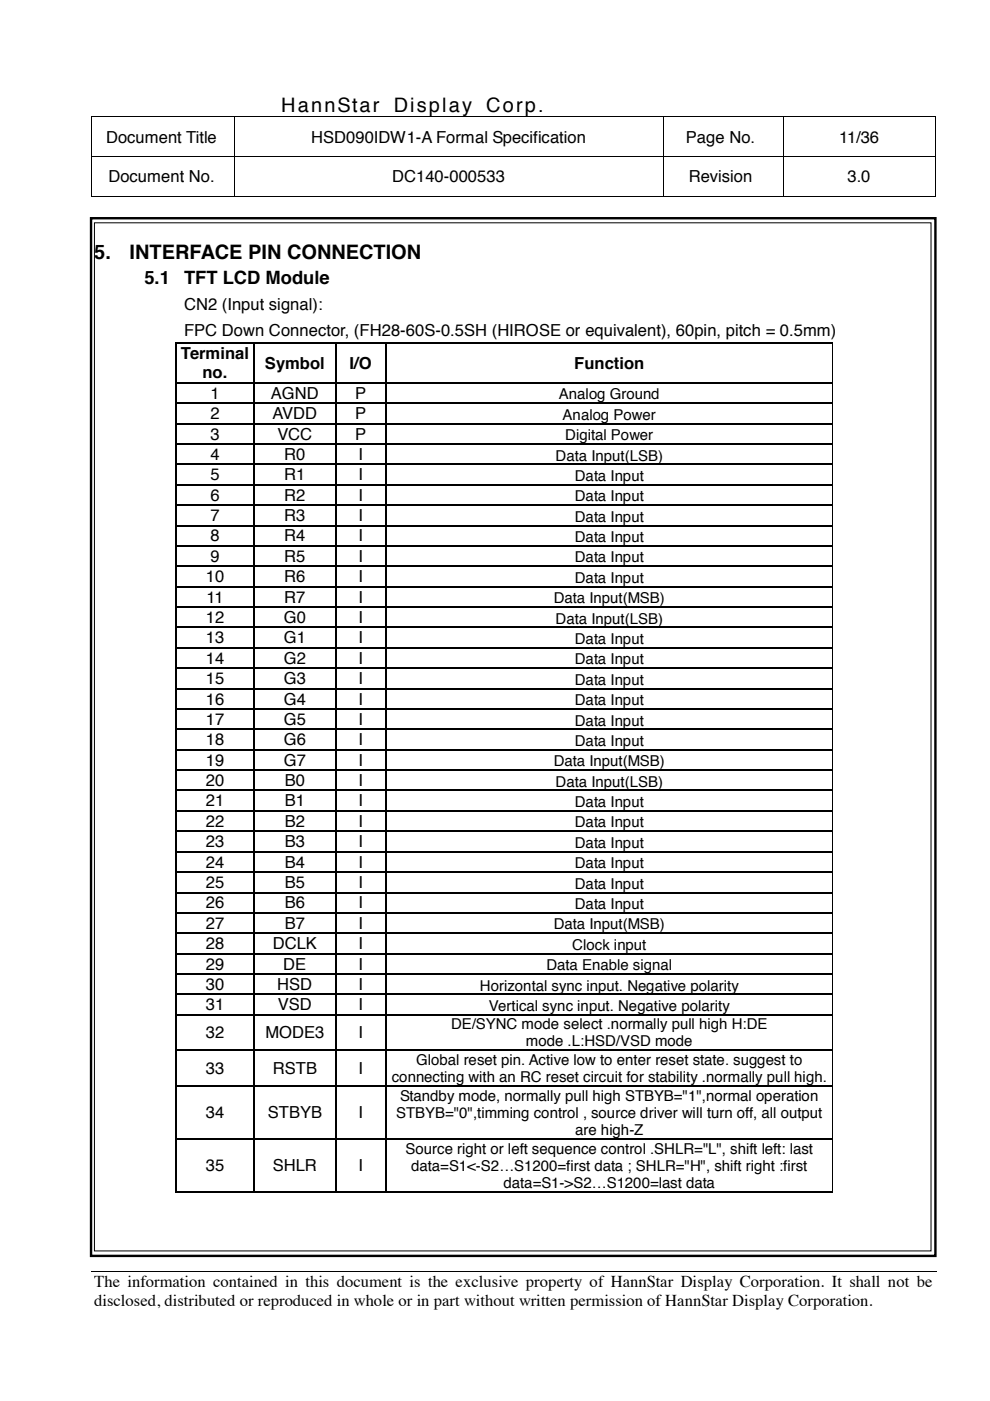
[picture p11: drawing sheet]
<svg xmlns="http://www.w3.org/2000/svg" width="210mm" height="297mm" viewBox="0 0 210 297" stroke-linecap="round" stroke-linejoin="round" font-family="sans-serif">
<defs><g id="words">
<g font-size="4.2">
<text x="59.6" y="23.8">HannStar</text>
<text x="83.5" y="23.8">Display</text>
<text x="103.1" y="23.8">Corp.</text>
<text x="20" y="54.9">5.</text>
<text x="27.5" y="54.9">INTERFACE PIN CONNECTION</text>
</g>
<g font-size="3.9">
<text x="30.6" y="60.2">5.1</text>
<text x="39.1" y="60.2">TFT LCD Module</text>
</g>
<g font-size="3.5">
<text x="22.5" y="30.2">Document Title</text>
<text x="66" y="30.2">HSD090IDW1-A Formal Specification</text>
<text x="145.4" y="30.2">Page No.</text>
<text x="177.9" y="30.2">11/36</text>
<text x="23" y="38.7">Document No.</text>
<text x="83.2" y="38.7">DC140-000533</text>
<text x="146" y="38.7">Revision</text>
<text x="179.7" y="38.7">3.0</text>
<text x="39" y="65.7">CN2 (Input signal):</text>
<text x="39" y="71.2">FPC Down Connector, (FH28-60S-0.5SH (HIROSE or equivalent), 60pin, pitch = 0.5mm)</text>
<text x="38.4" y="76.2">Terminal</text>
<text x="42.9" y="80.2">no.</text>
<text x="56.2" y="78.2">Symbol</text>
<text x="74.1" y="78.2">I/O</text>
<text x="121.8" y="78.2">Function</text>
<text x="44.6" y="84.5">1</text>
<text x="44.6" y="88.9">2</text>
<text x="57.4" y="84.5">AGND</text>
<text x="57.8" y="88.9">AVDD</text>
<text x="75.3" y="88.9">P</text>
<text x="75.3" y="84.5">P</text>
<text x="44.6" y="93.2">3</text>
<text x="58.8" y="93.2">VCC</text>
<text x="75.3" y="93.2">P</text>
<text x="44.6" y="97.5">4</text>
<text x="44.6" y="101.9">5</text>
<text x="60.3" y="97.5">R0</text>
<text x="60.3" y="101.9">R1</text>
<text x="76" y="97.5">I</text>
<text x="76" y="101.9">I</text>
<text x="44.6" y="106.2">6</text>
<text x="60.3" y="106.2">R2</text>
<text x="76" y="106.2">I</text>
<text x="44.6" y="110.5">7</text>
<text x="60.3" y="110.5">R3</text>
<text x="76" y="110.5">I</text>
<text x="44.6" y="114.8">8</text>
<text x="44.6" y="119.1">9</text>
<text x="60.3" y="114.8">R4</text>
<text x="60.3" y="119.1">R5</text>
<text x="76" y="114.8">I</text>
<text x="76" y="119.1">I</text>
<text x="43.6" y="123.4">10</text>
<text x="60.3" y="123.4">R6</text>
<text x="76" y="123.4">I</text>
<text x="43.8" y="127.8">11</text>
<text x="60.3" y="127.8">R7</text>
<text x="76" y="127.8">I</text>
<text x="43.6" y="132.1">12</text>
<text x="43.6" y="136.4">13</text>
<text x="60.2" y="132.1">G0</text>
<text x="60.2" y="136.4">G1</text>
<text x="76" y="132.1">I</text>
<text x="76" y="136.4">I</text>
<text x="43.6" y="140.8">14</text>
<text x="60.2" y="140.8">G2</text>
<text x="76" y="140.8">I</text>
<text x="43.6" y="145.1">15</text>
<text x="43.6" y="149.4">16</text>
<text x="60.2" y="145.1">G3</text>
<text x="60.2" y="149.4">G4</text>
<text x="76" y="145.1">I</text>
<text x="76" y="149.4">I</text>
<text x="43.6" y="153.7">17</text>
<text x="60.2" y="153.7">G5</text>
<text x="76" y="153.7">I</text>
<text x="43.6" y="158">18</text>
<text x="60.2" y="158">G6</text>
<text x="76" y="158">I</text>
<text x="43.6" y="162.3">19</text>
<text x="43.6" y="166.7">20</text>
<text x="60.2" y="162.3">G7</text>
<text x="60.4" y="166.7">B0</text>
<text x="76" y="166.7">I</text>
<text x="76" y="162.3">I</text>
<text x="43.6" y="171">21</text>
<text x="60.4" y="171">B1</text>
<text x="76" y="171">I</text>
<text x="43.6" y="175.3">22</text>
<text x="43.6" y="179.6">23</text>
<text x="60.4" y="175.3">B2</text>
<text x="60.4" y="179.6">B3</text>
<text x="76" y="175.3">I</text>
<text x="76" y="179.6">I</text>
<text x="43.6" y="183.9">24</text>
<text x="60.4" y="183.9">B4</text>
<text x="76" y="183.9">I</text>
<text x="43.6" y="188.3">25</text>
<text x="60.4" y="188.3">B5</text>
<text x="76" y="188.3">I</text>
<text x="43.6" y="192.6">26</text>
<text x="43.6" y="196.9">27</text>
<text x="60.4" y="192.6">B6</text>
<text x="60.4" y="196.9">B7</text>
<text x="76" y="192.6">I</text>
<text x="76" y="196.9">I</text>
<text x="43.6" y="201.3">28</text>
<text x="57.8" y="201.3">DCLK</text>
<text x="76" y="201.3">I</text>
<text x="43.6" y="205.6">29</text>
<text x="43.6" y="209.9">30</text>
<text x="58.8" y="209.9">HSD</text>
<text x="60.1" y="205.6">DE</text>
<text x="76" y="209.9">I</text>
<text x="76" y="205.6">I</text>
<text x="43.6" y="214.2">31</text>
<text x="58.9" y="214.2">VSD</text>
<text x="76" y="214.2">I</text>
<text x="43.6" y="220.1">32</text>
<text x="56.3" y="220.1">MODE3</text>
<text x="76" y="220.1">I</text>
<text x="43.6" y="227.7">33</text>
<text x="57.8" y="227.7">RSTB</text>
<text x="76" y="227.7">I</text>
<text x="43.6" y="237.1">34</text>
<text x="56.8" y="237.1">STBYB</text>
<text x="76" y="237.1">I</text>
<text x="43.6" y="248.3">35</text>
<text x="57.8" y="248.3">SHLR</text>
<text x="76" y="248.3">I</text>
<text x="20" y="272.9">The information contained in this document is the exclusive property of HannStar Display Corporation. It shall not be</text>
<text x="20" y="277">disclosed, distributed or reproduced in whole or in part without written permission of HannStar Display Corporation.</text>
</g>
<g font-size="3.2">
<text x="118.5" y="84.7">Analog Ground</text>
<text x="119.3" y="89">Analog Power</text>
<text x="119.8" y="93.3">Digital Power</text>
<text x="117.8" y="97.7">Data Input(LSB)</text>
<text x="121.9" y="102">Data Input</text>
<text x="121.9" y="106.3">Data Input</text>
<text x="121.9" y="110.6">Data Input</text>
<text x="121.9" y="114.9">Data Input</text>
<text x="121.9" y="119.3">Data Input</text>
<text x="121.9" y="123.6">Data Input</text>
<text x="117.4" y="127.9">Data Input(MSB)</text>
<text x="117.8" y="132.2">Data Input(LSB)</text>
<text x="121.9" y="136.5">Data Input</text>
<text x="121.9" y="140.9">Data Input</text>
<text x="121.9" y="145.2">Data Input</text>
<text x="121.9" y="149.5">Data Input</text>
<text x="121.9" y="153.8">Data Input</text>
<text x="121.9" y="158.2">Data Input</text>
<text x="117.4" y="162.5">Data Input(MSB)</text>
<text x="117.8" y="166.8">Data Input(LSB)</text>
<text x="121.9" y="171.1">Data Input</text>
<text x="121.9" y="175.4">Data Input</text>
<text x="121.9" y="179.7">Data Input</text>
<text x="121.9" y="184.1">Data Input</text>
<text x="121.9" y="188.4">Data Input</text>
<text x="117.4" y="197.1">Data Input(MSB)</text>
<text x="121.9" y="192.7">Data Input</text>
<text x="121.3" y="201.4">Clock input</text>
<text x="115.9" y="205.7">Data Enable signal</text>
<text x="101.8" y="210">Horizontal sync input. Negative polarity</text>
<text x="103.7" y="214.3">Vertical sync input. Negative polarity</text>
<text x="95.6" y="218.2">DE/SYNC mode select .normally pull high H:DE</text>
<text x="111.5" y="221.9">mode .L:HSD/VSD mode</text>
<text x="88.2" y="225.8">Global reset pin. Active low to enter reset state. suggest to</text>
<text x="83.1" y="229.4">connecting with an RC reset circuit for stability .normally pull high.</text>
<text x="84.9" y="233.4">Standby mode, normally pull high STBYB=&quot;1&quot;,normal operation</text>
<text x="84" y="237">STBYB=&quot;0&quot;,timming control , source driver will turn off, all output</text>
<text x="86" y="244.6">Source right or left sequence control .SHLR=&quot;L&quot;, shift left: last</text>
<text x="121.9" y="240.7">are high-Z</text>
<text x="87.2" y="248.2">data=S1&lt;-S2…S1200=first data ; SHLR=&quot;H&quot;, shift right :first</text>
<text x="106.8" y="251.9">data=S1-&gt;S2…S1200=last data</text>
</g>
</g></defs>
<g fill="#000">
<path d="M19.4 24.7h.2v.1h-.2zM19.4 33.1h.2v.2h-.2zM49.5 24.7h.2v.1h-.2zM49.5 33.1h.2v.2h-.2zM59.1 24.7h.1v.1h-.1zM140.5 24.7h.2v.1h-.2zM140.5 33.1h.2v.2h-.2zM165.9 24.7h.2v.1h-.2zM165.9 33.1h.2v.2h-.2zM198.2 24.7h.1v.1h-.1zM198.2 33.1h.1v.2h-.1zM19.4 41.6h.2v.2h-.2z"/>
<path d="M49.5 41.6h.2v.2h-.2zM140.5 41.6h.2v.2h-.2zM165.9 41.6h.2v.2h-.2zM198.2 41.6h.1v.2h-.1zM198.5 269.6v.1z"/>
</g>
<g fill="none" stroke="#000" stroke-width=".21">
<path d="M19.5 24.8v8.3M19.5 33.3v8.3M19.6 24.8h29.9M19.6 33.2h29.9M49.6 24.8v8.3M49.6 33.3v8.3M49.7 24.8h9.4M49.7 33.2h90.8M59.2 24.8h81.3M140.6 24.8v8.3M140.6 33.3v8.3M140.7 24.8h25.2"/>
<path d="M140.7 33.2h25.2M166 24.8v8.3M166 33.3v8.3M166.1 24.8h32.1M166.1 33.2h32.1M198.2 24.8v8.3M198.2 33.3v8.3M19.6 41.7h29.9M49.7 41.7h90.8M140.7 41.7h25.2M166.1 41.7h32.1M19.3 269.7h179.2"/>
</g>
<g fill="#fff">
<path d="M19.3 277.9l179.2 .1z"/>
<path d="M198.5 269.7v8.2z"/>
<path d="M198.5 277.9v.1z"/>
</g>
<path d="M19.3 46.3h179v220h-179z" fill="none" stroke="#000" stroke-width=".51"/>
<path d="M20 47.2h177.4v218h-177.4z" fill-rule="evenodd" fill="#fff"/>
<g fill="none" stroke="#000" stroke-width=".21">
<path d="M20 47.2h177.4v218h-177.4zM176.6 72.9v8.1M176.6 81.3v4.1M176.6 85.6v4.1M176.6 90v4M176.6 94.3v4M176.6 98.6v4.1M176.6 102.9v4.1M176.6 107.2v4.1M176.6 111.5v4.1M176.6 115.9v4M176.6 120.2v4"/>
<path d="M176.6 124.5v4.1M176.6 128.8v4.1M176.6 133.1v4.1M176.6 137.5v4.1M176.6 141.8v4.1M176.6 146.1v4.1M176.6 150.5v4M176.6 154.8v4M176.6 159.1v4.1M176.6 163.4v4.1M176.6 167.7v4.1M176.6 172v4.1"/>
<path d="M176.6 176.4v4M176.6 180.7v4M176.6 185v4.1M176.6 189.4v4M176.6 193.7v4M176.6 198v4.1M176.6 202.3v4.1M176.6 206.6v4.1M176.6 210.9v4.1M176.6 215.3v7.3M176.6 222.8v7.4M176.6 230.4v11"/>
<path d="M176.6 241.6v11"/>
</g>
<g fill="#000">
<path d="M37.2 72.7h.2v.2h-.2zM53.7 72.7h.3v.2h-.3zM71 72.7h.3v.2h-.3zM81.6 72.7h.3v.2h-.3zM176.5 72.7h.2v.2h-.2zM37.2 81h.2v.3h-.2zM37.2 85.4h.2v.2h-.2zM37.2 89.7h.2v.3h-.2zM37.2 94h.2v.3h-.2zM37.2 98.3h.2v.3h-.2zM53.7 81h.3v.3h-.3zM53.7 85.4h.3v.2h-.3z"/>
<path d="M53.7 89.7h.3v.3h-.3zM53.7 94h.3v.3h-.3zM53.7 98.3h.3v.3h-.3zM71 81h.3v.3h-.3zM71 85.4h.3v.2h-.3zM71 89.7h.3v.3h-.3zM71 94h.3v.3h-.3zM71 98.3h.3v.3h-.3zM81.6 81h.3v.3h-.3zM81.6 85.4h.3v.2h-.3zM81.6 89.7h.3v.3h-.3zM81.6 94h.3v.3h-.3z"/>
<path d="M81.6 98.3h.3v.3h-.3zM176.5 81h.2v.3h-.2zM176.5 85.4h.2v.2h-.2zM176.5 89.7h.2v.3h-.2zM176.5 94h.2v.3h-.2zM176.5 98.3h.2v.3h-.2zM37.2 102.7h.2v.2h-.2zM37.2 107h.2v.2h-.2zM37.2 111.3h.2v.2h-.2zM37.2 115.6h.2v.3h-.2zM53.7 102.7h.3v.2h-.3zM53.7 107h.3v.2h-.3z"/>
<path d="M53.7 111.3h.3v.2h-.3zM53.7 115.6h.3v.3h-.3zM71 102.7h.3v.2h-.3zM71 107h.3v.2h-.3zM71 111.3h.3v.2h-.3zM71 115.6h.3v.3h-.3zM81.6 102.7h.3v.2h-.3zM81.6 107h.3v.2h-.3zM81.6 111.3h.3v.2h-.3zM81.6 115.6h.3v.3h-.3zM176.5 102.7h.2v.2h-.2zM176.5 107h.2v.2h-.2z"/>
<path d="M176.5 111.3h.2v.2h-.2zM176.5 115.6h.2v.3h-.2zM37.2 119.9h.2v.3h-.2zM37.2 124.2h.2v.3h-.2zM37.2 128.6h.2v.2h-.2zM37.2 132.9h.2v.2h-.2zM37.2 137.2h.2v.3h-.2zM53.7 119.9h.3v.3h-.3zM53.7 124.2h.3v.3h-.3zM53.7 128.6h.3v.2h-.3zM53.7 132.9h.3v.2h-.3zM53.7 137.2h.3v.3h-.3z"/>
<path d="M71 119.9h.3v.3h-.3zM71 124.2h.3v.3h-.3zM71 128.6h.3v.2h-.3zM71 132.9h.3v.2h-.3zM71 137.2h.3v.3h-.3zM81.6 119.9h.3v.3h-.3zM81.6 124.2h.3v.3h-.3zM81.6 128.6h.3v.2h-.3zM81.6 132.9h.3v.2h-.3zM81.6 137.2h.3v.3h-.3zM176.5 119.9h.2v.3h-.2zM176.5 124.2h.2v.3h-.2z"/>
<path d="M176.5 128.6h.2v.2h-.2zM176.5 132.9h.2v.2h-.2zM176.5 137.2h.2v.3h-.2zM37.2 141.6h.2v.2h-.2zM37.2 145.9h.2v.2h-.2zM37.2 150.2h.2v.3h-.2zM37.2 154.5h.2v.3h-.2zM37.2 158.8h.2v.3h-.2zM53.7 141.6h.3v.2h-.3zM53.7 145.9h.3v.2h-.3zM53.7 150.2h.3v.3h-.3zM53.7 154.5h.3v.3h-.3z"/>
<path d="M53.7 158.8h.3v.3h-.3zM71 141.6h.3v.2h-.3zM71 145.9h.3v.2h-.3zM71 150.2h.3v.3h-.3zM71 154.5h.3v.3h-.3zM71 158.8h.3v.3h-.3zM81.6 141.6h.3v.2h-.3zM81.6 145.9h.3v.2h-.3zM81.6 150.2h.3v.3h-.3zM81.6 154.5h.3v.3h-.3zM81.6 158.8h.3v.3h-.3zM176.5 141.6h.2v.2h-.2z"/>
<path d="M176.5 145.9h.2v.2h-.2zM176.5 150.2h.2v.3h-.2zM176.5 154.5h.2v.3h-.2zM176.5 158.8h.2v.3h-.2zM37.2 163.2h.2v.2h-.2zM37.2 167.5h.2v.2h-.2zM37.2 171.8h.2v.2h-.2zM37.2 176.1h.2v.3h-.2zM53.7 163.2h.3v.2h-.3zM53.7 167.5h.3v.2h-.3zM53.7 171.8h.3v.2h-.3zM53.7 176.1h.3v.3h-.3z"/>
<path d="M71 163.2h.3v.2h-.3zM71 167.5h.3v.2h-.3zM71 171.8h.3v.2h-.3zM71 176.1h.3v.3h-.3zM81.6 163.2h.3v.2h-.3zM81.6 167.5h.3v.2h-.3zM81.6 171.8h.3v.2h-.3zM81.6 176.1h.3v.3h-.3zM176.5 163.2h.2v.2h-.2zM176.5 167.5h.2v.2h-.2zM176.5 171.8h.2v.2h-.2zM176.5 176.1h.2v.3h-.2z"/>
<path d="M37.2 180.4h.2v.3h-.2zM37.2 184.7h.2v.3h-.2zM37.2 189.1h.2v.3h-.2zM37.2 193.4h.2v.3h-.2zM37.2 197.7h.2v.3h-.2zM53.7 180.4h.3v.3h-.3zM53.7 184.7h.3v.3h-.3zM53.7 189.1h.3v.3h-.3zM53.7 193.4h.3v.3h-.3zM53.7 197.7h.3v.3h-.3zM71 180.4h.3v.3h-.3zM71 184.7h.3v.3h-.3z"/>
<path d="M71 189.1h.3v.3h-.3zM71 193.4h.3v.3h-.3zM71 197.7h.3v.3h-.3zM81.6 180.4h.3v.3h-.3zM81.6 184.7h.3v.3h-.3zM81.6 189.1h.3v.3h-.3zM81.6 193.4h.3v.3h-.3zM81.6 197.7h.3v.3h-.3zM176.5 180.4h.2v.3h-.2zM176.5 184.7h.2v.3h-.2zM176.5 189.1h.2v.3h-.2zM176.5 193.4h.2v.3h-.2z"/>
<path d="M176.5 197.7h.2v.3h-.2zM37.2 202.1h.2v.2h-.2zM37.2 206.4h.2v.2h-.2zM37.2 210.7h.2v.2h-.2zM37.2 215h.2v.3h-.2zM53.7 202.1h.3v.2h-.3zM53.7 206.4h.3v.2h-.3zM53.7 210.7h.3v.2h-.3zM53.7 215h.3v.3h-.3zM71 202.1h.3v.2h-.3zM71 206.4h.3v.2h-.3zM71 210.7h.3v.2h-.3z"/>
<path d="M71 215h.3v.3h-.3zM81.6 202.1h.3v.2h-.3zM81.6 206.4h.3v.2h-.3zM81.6 210.7h.3v.2h-.3zM81.6 215h.3v.3h-.3zM176.5 202.1h.2v.2h-.2zM176.5 206.4h.2v.2h-.2zM176.5 210.7h.2v.2h-.2zM176.5 215h.2v.3h-.2zM37.2 222.6h.2v.2h-.2zM37.2 230.2h.2v.2h-.2zM53.7 222.6h.3v.2h-.3z"/>
<path d="M53.7 230.2h.3v.2h-.3zM71 222.6h.3v.2h-.3zM71 230.2h.3v.2h-.3zM81.6 222.6h.3v.2h-.3zM81.6 230.2h.3v.2h-.3zM176.5 222.6h.2v.2h-.2zM176.5 230.2h.2v.2h-.2zM37.2 241.4h.2v.2h-.2zM37.2 252.6h.2v.3h-.2zM53.7 241.4h.3v.2h-.3zM53.7 252.6h.3v.3h-.3zM71 241.4h.3v.2h-.3z"/>
<path d="M71 252.6h.3v.3h-.3zM81.6 241.4h.3v.2h-.3zM81.6 252.6h.3v.3h-.3zM176.5 241.4h.2v.2h-.2zM176.5 252.6h.2v.3h-.2z"/>
</g>
<g fill="none" stroke="#000" stroke-width=".25">
<path d="M37.3 72.9v8.1M37.4 72.8h16.3M53.8 72.9v8.1M54 72.8h17M71.2 72.9v8.1M71.3 72.8h10.3M81.7 72.9v8.1M81.9 72.8h94.6M37.3 81.3v4.1M37.3 85.6v4.1M37.3 90v4M37.3 94.3v4"/>
<path d="M37.3 98.6v4.1M37.4 81.2h16.3M37.4 85.5h16.3M37.4 89.8h16.3M37.4 94.1h16.3M37.4 98.5h16.3M53.8 81.3v4.1M53.8 85.6v4.1M53.8 90v4M53.8 94.3v4M53.8 98.6v4.1M54 81.2h17"/>
<path d="M54 85.5h17M54 89.8h17M54 94.1h17M54 98.5h17M71.2 81.3v4.1M71.2 85.6v4.1M71.2 90v4M71.2 94.3v4M71.2 98.6v4.1M71.3 81.2h10.3M71.3 85.5h10.3M71.3 89.8h10.3"/>
<path d="M71.3 94.1h10.3M71.3 98.5h10.3M81.7 81.3v4.1M81.7 85.6v4.1M81.7 90v4M81.7 94.3v4M81.7 98.6v4.1M81.9 81.2h94.6M81.9 85.5h94.6M81.9 89.8h94.6M81.9 94.1h94.6M81.9 98.5h94.6"/>
<path d="M37.3 102.9v4.1M37.3 107.2v4.1M37.3 111.5v4.1M37.3 115.9v4M37.4 102.8h16.3M37.4 107.1h16.3M37.4 111.4h16.3M37.4 115.7h16.3M53.8 102.9v4.1M53.8 107.2v4.1M53.8 111.5v4.1M53.8 115.9v4"/>
<path d="M54 102.8h17M54 107.1h17M54 111.4h17M54 115.7h17M71.2 102.9v4.1M71.2 107.2v4.1M71.2 111.5v4.1M71.2 115.9v4M71.3 102.8h10.3M71.3 107.1h10.3M71.3 111.4h10.3M71.3 115.7h10.3"/>
<path d="M81.7 102.9v4.1M81.7 107.2v4.1M81.7 111.5v4.1M81.7 115.9v4M81.9 102.8h94.6M81.9 107.1h94.6M81.9 111.4h94.6M81.9 115.7h94.6M37.3 120.2v4M37.3 124.5v4.1M37.3 128.8v4.1M37.3 133.1v4.1"/>
<path d="M37.3 137.5v4.1M37.4 120.1h16.3M37.4 124.4h16.3M37.4 128.7h16.3M37.4 133h16.3M37.4 137.4h16.3M53.8 120.2v4M53.8 124.5v4.1M53.8 128.8v4.1M53.8 133.1v4.1M53.8 137.5v4.1M54 120.1h17"/>
<path d="M54 124.4h17M54 128.7h17M54 133h17M54 137.4h17M71.2 120.2v4M71.2 124.5v4.1M71.2 128.8v4.1M71.2 133.1v4.1M71.2 137.5v4.1M71.3 120.1h10.3M71.3 124.4h10.3M71.3 128.7h10.3"/>
<path d="M71.3 133h10.3M71.3 137.4h10.3M81.7 120.2v4M81.7 124.5v4.1M81.7 128.8v4.1M81.7 133.1v4.1M81.7 137.5v4.1M81.9 120.1h94.6M81.9 124.4h94.6M81.9 128.7h94.6M81.9 133h94.6M81.9 137.4h94.6"/>
<path d="M37.3 141.8v4.1M37.3 146.1v4.1M37.3 150.5v4M37.3 154.8v4M37.3 159.1v4.1M37.4 141.7h16.3M37.4 146h16.3M37.4 150.3h16.3M37.4 154.6h16.3M37.4 159h16.3M53.8 141.8v4.1M53.8 146.1v4.1"/>
<path d="M53.8 150.5v4M53.8 154.8v4M53.8 159.1v4.1M54 141.7h17M54 146h17M54 150.3h17M54 154.6h17M54 159h17M71.2 141.8v4.1M71.2 146.1v4.1M71.2 150.5v4M71.2 154.8v4"/>
<path d="M71.2 159.1v4.1M71.3 141.7h10.3M71.3 146h10.3M71.3 150.3h10.3M71.3 154.6h10.3M71.3 159h10.3M81.7 141.8v4.1M81.7 146.1v4.1M81.7 150.5v4M81.7 154.8v4M81.7 159.1v4.1M81.9 141.7h94.6"/>
<path d="M81.9 146h94.6M81.9 150.3h94.6M81.9 154.6h94.6M81.9 159h94.6M37.3 163.4v4.1M37.3 167.7v4.1M37.3 172v4.1M37.3 176.4v4M37.4 163.3h16.3M37.4 167.6h16.3M37.4 171.9h16.3M37.4 176.2h16.3"/>
<path d="M53.8 163.4v4.1M53.8 167.7v4.1M53.8 172v4.1M53.8 176.4v4M54 163.3h17M54 167.6h17M54 171.9h17M54 176.2h17M71.2 163.4v4.1M71.2 167.7v4.1M71.2 172v4.1M71.2 176.4v4"/>
<path d="M71.3 163.3h10.3M71.3 167.6h10.3M71.3 171.9h10.3M71.3 176.2h10.3M81.7 163.4v4.1M81.7 167.7v4.1M81.7 172v4.1M81.7 176.4v4M81.9 163.3h94.6M81.9 167.6h94.6M81.9 171.9h94.6M81.9 176.2h94.6"/>
<path d="M37.3 180.7v4M37.3 185v4.1M37.3 189.4v4M37.3 193.7v4M37.3 198v4.1M37.4 180.6h16.3M37.4 184.9h16.3M37.4 189.2h16.3M37.4 193.5h16.3M37.4 197.9h16.3M53.8 180.7v4M53.8 185v4.1"/>
<path d="M53.8 189.4v4M53.8 193.7v4M53.8 198v4.1M54 180.6h17M54 184.9h17M54 189.2h17M54 193.5h17M54 197.9h17M71.2 180.7v4M71.2 185v4.1M71.2 189.4v4M71.2 193.7v4"/>
<path d="M71.2 198v4.1M71.3 180.6h10.3M71.3 184.9h10.3M71.3 189.2h10.3M71.3 193.5h10.3M71.3 197.9h10.3M81.7 180.7v4M81.7 185v4.1M81.7 189.4v4M81.7 193.7v4M81.7 198v4.1M81.9 180.6h94.6"/>
<path d="M81.9 184.9h94.6M81.9 189.2h94.6M81.9 193.5h94.6M81.9 197.9h94.6M37.3 202.3v4.1M37.3 206.6v4.1M37.3 210.9v4.1M37.3 215.3v7.3M37.4 202.2h16.3M37.4 206.5h16.3M37.4 210.8h16.3M37.4 215.1h16.3"/>
<path d="M53.8 202.3v4.1M53.8 206.6v4.1M53.8 210.9v4.1M53.8 215.3v7.3M54 202.2h17M54 206.5h17M54 210.8h17M54 215.1h17M71.2 202.3v4.1M71.2 206.6v4.1M71.2 210.9v4.1M71.2 215.3v7.3"/>
<path d="M71.3 202.2h10.3M71.3 206.5h10.3M71.3 210.8h10.3M71.3 215.1h10.3M81.7 202.3v4.1M81.7 206.6v4.1M81.7 210.9v4.1M81.7 215.3v7.3M81.9 202.2h94.6M81.9 206.5h94.6M81.9 210.8h94.6M81.9 215.1h94.6"/>
<path d="M37.3 222.8v7.4M37.3 230.4v11M37.4 222.7h16.3M37.4 230.3h16.3M53.8 222.8v7.4M53.8 230.4v11M54 222.7h17M54 230.3h17M71.2 222.8v7.4M71.2 230.4v11M71.3 222.7h10.3M71.3 230.3h10.3"/>
<path d="M81.7 222.8v7.4M81.7 230.4v11M81.9 222.7h94.6M81.9 230.3h94.6M37.3 241.6v11M37.4 241.5h16.3M37.4 252.7h16.3M53.8 241.6v11M54 241.5h17M54 252.7h17M71.2 241.6v11M71.3 241.5h10.3"/>
<path d="M71.3 252.7h10.3M81.7 241.6v11M81.9 241.5h94.6M81.9 252.7h94.6"/>
</g>
<use href="#words"/>
</svg>
